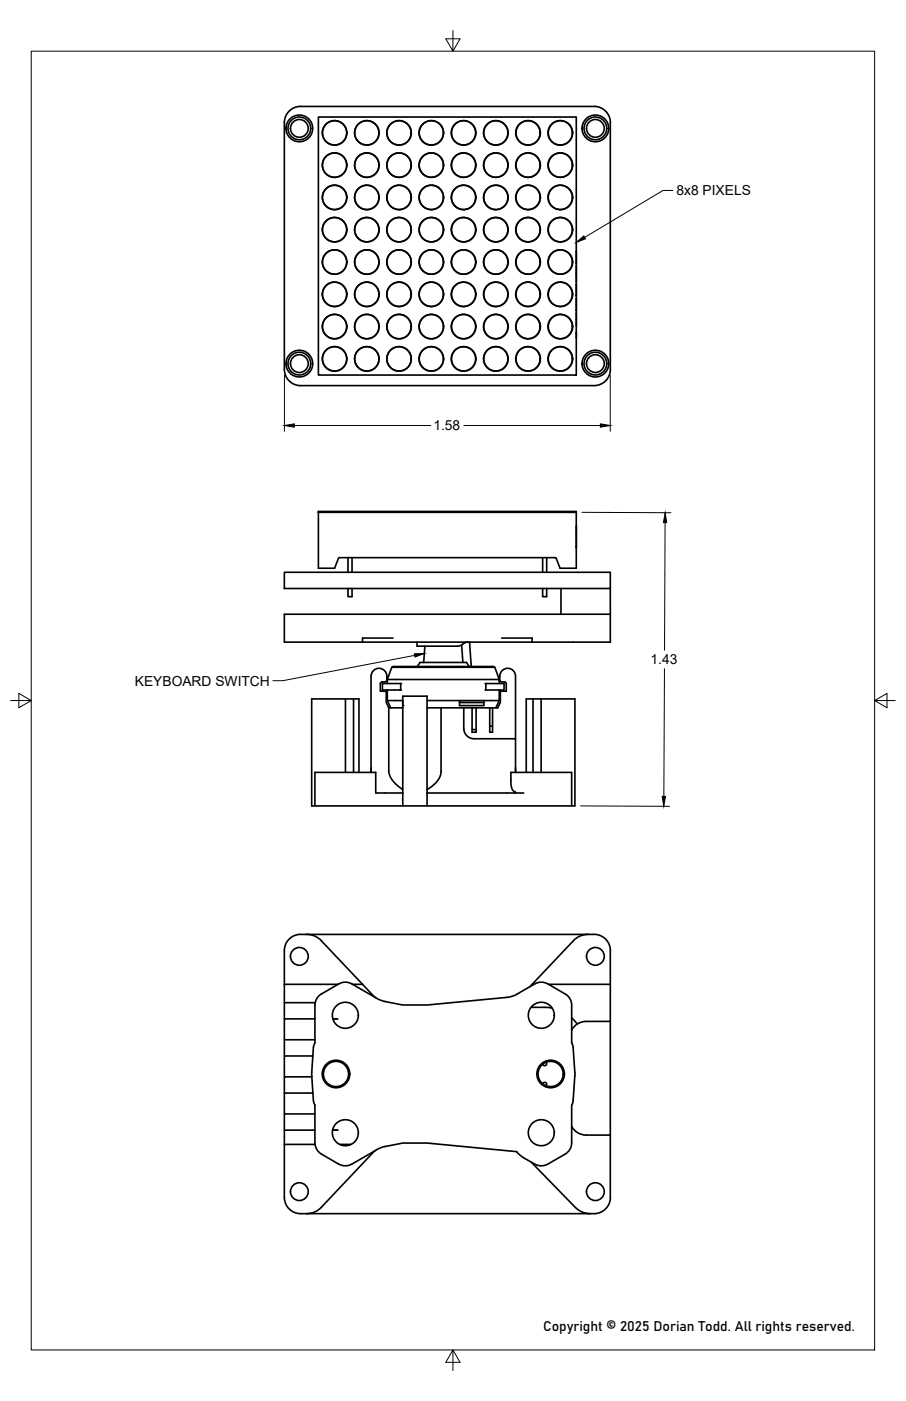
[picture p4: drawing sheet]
<svg xmlns="http://www.w3.org/2000/svg" width="279mm" height="432mm" viewBox="0 0 279 432" stroke-linecap="round" stroke-linejoin="round" font-family="sans-serif">
<defs><g id="words">
<g font-size="4.3">
<text x="208.6" y="60.2">8x8 PIXELS</text>
<text x="133.7" y="132.6">1.58</text>
<text x="200.6" y="204.8">1.43</text>
<text x="41.6" y="211.3">KEYBOARD SWITCH</text>
<text x="167.5" y="410.3">Copyright © 2025 Dorian Todd. All rights reserved.</text>
</g>
</g></defs>
<!-- layer: Visible -->
<g fill="none" stroke="#000" stroke-width=".51">
<path d="M92.7 32.8h90.5M92.7 32.8a5 5 0 0 0-5 5v76.1a5 5 0 0 0 5 5h90.5M98.2 36.1h79.5v79.5h-79.5zM183.2 32.8a5 5 0 0 1 5 5M188.2 37.8v76.1M177.7 77.5v3.8M177.7 82v4.9M177.7 98.5h.1M177.7 96.5h.1M177.7 91.2h.1M177.7 87.6h.1M177.7 87.8h.1"/>
<path d="M177.7 89.4h.1M177.7 91h.1M177.7 84.1h.1M177.7 84.8h.1M177.7 95.7h.1M177.7 92.1h.1M177.7 92.3h.1M177.7 93.9h.1M177.7 95.6h.1M177.7 96.5v4M177.7 91v.2M177.7 87.6v3.4"/>
<path d="M177.7 95.6v.1M177.7 92.1v3.5M177.7 102.4h.1M177.7 102.4v1.7M188.2 113.8a5 5 0 0 1-5 5.1M98.2 157.6h79.5v.3h-79.5h79.5v17.2h-5l-1.3-3.2h-66.9l-1.3 3.2h-5zM87.7 176.4h100.5v5h-100.5zM107.3 171.9v4.5M108.6 171.9v4.5M167.3 171.9v4.5M168.6 171.9v4.5M177.7 168.6h.1"/>
<path d="M177.7 162.4h.1M177.7 162.2h.1M177.7 168.8h.1M177.7 162.4v1.7M177.7 162.2v.2M177.7 168.6v.2M107.3 181.4v2.5h1.3v-2.5M111.8 197.9h52.3M121.2 196.7h-9.4v1.2M131 199.2l-.3 5M142.4 198.8l.3 5.4M144.4 197.9l-1.1 .2-1.2 .8-1 .3h-12.5v-1.3"/>
<path d="M144.8 197.9l.5 7.5M154.7 196.7h9.4v1.2M167.3 181.4v2.5h1.3v-2.5M173 181.4v7.9M188.2 189.3h-100.5v8.6h24.1M188.2 181.4v16.5h-24.1M106.5 215.4v22.7M109 215.4v22.7M117.9 210.1l-.6 .4v2.5h1.8v3.5l.8 1.6v20l.6 1.5 .9 1.4 2.8 2.4M119.3 209.5a2.66 2.66 0 0 0-3-3.5 2.47 2.47 0 0 0-1.9 2.4v29.7M119.3 209.5l-.4 .6-1 .1M119.4 210.7v-1.3h34.6v1.3"/>
<path d="M119.4 209.4l1.4-3.7h31.8l1.4 3.7M119.4 212.7v3.2h4.8v1.6M119.4 215.9l1.1 2.3M119.9 218.1l4.3 .1M120.8 205.7l.5-.3h30.8l.5 .3M123.6 210.7v2M123.8 210.7h-5.9v2h5.9M128.7 205.4l.8-1.2h14.4l.8 1.2M131.7 215.9h10M131.7 218.2h4.3M141.7 215.9h7.5v.6h-7.5zM141.7 216.5v1h7.5v-1"/>
<path d="M143 218.2h9.9M145.6 218.2v6.7h1.2M146.8 218.2v7.5h-1.2v-.8M149.6 210.7h5.8v2h-5.8M149.8 210.7v2M151 218.2v5.6h.9M151.9 218.2v7.5h-.9v-1.9M152.9 218.2h.6l.8-1.7v-3.5h1.8v-2.5l-.3-.3-1.3-.1a2.52 2.52 0 0 1 .8-3.8 2.52 2.52 0 0 1 3.6 1.5l.1 19.9M154 212.7v3.2h-4.8M154 215.9l-1.1 2.3M164.4 215.4v22.7M166.9 215.4v22.7"/>
<path d="M110.7 238.1v-22.7h-14.6v33h81.2v-33h-15v22.7M114.4 236.9v1.2M159 238.1v-10.4h-12.8a3.2 3.2 0 0 1-3.2-3.2v-6.3h-7v19.9l-.4 1.5-1 1.5-2.9 2.3M159 236.9l.1 1.2M124.2 244.4h-8.3v-6.3h-18.8v10.3M124.2 244.4v-29.8h7.5v29.8M124.2 244.4v4M131.7 244.4h27.3M131.7 244.4v4M159 244.4h2.5M159 244.4v-.2a3.5 3.5 0 0 1-1.5-3.9v-2.2h18.8v10.3M94.6 288l2.1 .3 1.9 1.1 16.9 17.9"/>
<path d="M181.4 288l-2.2 .3-1.8 1.1-13.3 14M183.2 288h-90.5a5 5 0 0 0-5 5v10.4M183.2 288a5 5 0 0 1 5 5M188.2 293v10.4M87.7 303.4v5.6h9.5M87.7 309v5M87.7 303.4h16.6M97.1 314h-9.4v6.5h9.4M99.1 306.3l-1.3 1.3-.6 1.6-.1 12.2-.5 1.4-.5 8.2 .6 8.2 .4 1.4 .1 12.2 .6 1.7 1.3 1.2M102.6 314h1.5zM104.5 303.2l-5.4 3.2M104.5 303.2l1.7-.5 1.7 .3 8.1 4.6"/>
<path d="M108.7 303.4h3.1M116 307.6l1.8 .8a40.4 40.4 0 0 0 13.9 1.4l25.2-2.5 2.1-.7 6.5-3.6 1.1-.3 1.2 .1 6.5 3.5 .9 .8 .7 1 .4 1.7v11.6l.5 1.4M163.7 310.5l6.5 .2M164.1 303.4l-.7 .7M164.1 303.4h.6M169.1 303.4h19.1M176.3 313.7l1.7 1.9M178 315.6l-.8 .6-.9 1.3M188.2 303.4v11.4h-7.9l-2.3 .8M188.2 314.8v54.3M87.7 320.5v5M96.2 331.9h-8.5v5"/>
<path d="M96.5 325.5h-8.8v6.4M96.5 336.9h-8.8v6.4h9.4M167.4 334a.62 .62 0 0 1 .9-.4 .62 .62 0 0 1 .1 1M168.4 327.4a.62 .62 0 0 1-.1 1 .62 .62 0 0 1-.9-.4M176.7 322.8l.6 7.7M176.8 339.2l-.5 1.4v12.2l-.4 1.2-.7 .9-6.3 3.9-1.7 .5-1.7-.2-4-2.3M177.3 331.5l-.6 7.7M177.3 330.5v1M87.7 343.3v5M97.1 348.3h-9.4v4.4M97.1 352.7h-9.4v16.4a5 5 0 0 0 5 5h90.5M99.1 355.7l5.4 3.1"/>
<path d="M102.6 348.3h1.5zM104.7 352.7h3.6M115.5 354.8l-16.4 17.3M116 354.5l-8.1 4.6-1.7 .2-1.7-.5M118.7 353.4l5.5-1.1h7.5l27.6 2.6 2.2 1.9M118.7 353.4l-2.7 1.1M163.8 358.2l14.2 14.5 1.9 1 2.1 .4M176.3 347.2a5 5 0 0 0 4.4 2.6h7.5M99.1 372.1l-1.7 1.3-1.4 .5-1.4 .2M188.2 369.1a5 5 0 0 1-5 5"/>
<circle cx="92.3" cy="39.6" r="3.5"/>
<circle cx="92.3" cy="39.6" r="2.74"/>
<circle cx="92.3" cy="39.6" r="4.1"/>
<circle cx="183.6" cy="39.6" r="3.5"/>
<circle cx="183.6" cy="39.6" r="2.74"/>
<circle cx="183.6" cy="39.6" r="4.1"/>
<circle cx="103.2" cy="40.9" r="3.8"/>
<circle cx="103.2" cy="50.9" r="3.8"/>
<circle cx="113.1" cy="50.9" r="3.8"/>
<circle cx="113.1" cy="40.9" r="3.8"/>
<circle cx="123.1" cy="50.9" r="3.8"/>
<circle cx="123.1" cy="40.9" r="3.8"/>
<circle cx="133" cy="50.9" r="3.8"/>
<circle cx="133" cy="40.9" r="3.8"/>
<circle cx="142.9" cy="50.9" r="3.8"/>
<circle cx="142.9" cy="40.9" r="3.8"/>
<circle cx="143" cy="50.9" r="3.8"/>
<circle cx="143" cy="40.9" r="3.8"/>
<circle cx="152.9" cy="50.9" r="3.8"/>
<circle cx="152.9" cy="40.9" r="3.8"/>
<circle cx="162.8" cy="40.9" r="3.8"/>
<circle cx="162.8" cy="50.9" r="3.8"/>
<circle cx="162.9" cy="50.9" r="3.8"/>
<circle cx="162.9" cy="40.9" r="3.8"/>
<circle cx="172.8" cy="40.9" r="3.8"/>
<circle cx="172.8" cy="50.9" r="3.8"/>
<circle cx="103.2" cy="60.8" r="3.8"/>
<circle cx="103.2" cy="70.8" r="3.8"/>
<circle cx="113.1" cy="60.8" r="3.8"/>
<circle cx="113.1" cy="70.8" r="3.8"/>
<circle cx="123.1" cy="70.8" r="3.8"/>
<circle cx="123.1" cy="60.8" r="3.8"/>
<circle cx="133" cy="70.8" r="3.8"/>
<circle cx="133" cy="60.8" r="3.8"/>
<circle cx="142.9" cy="70.8" r="3.8"/>
<circle cx="142.9" cy="60.8" r="3.8"/>
<circle cx="143" cy="70.8" r="3.8"/>
<circle cx="143" cy="60.8" r="3.8"/>
<circle cx="152.9" cy="60.8" r="3.8"/>
<circle cx="152.9" cy="70.8" r="3.8"/>
<circle cx="162.8" cy="70.8" r="3.8"/>
<circle cx="162.8" cy="60.8" r="3.8"/>
<circle cx="162.9" cy="70.8" r="3.8"/>
<circle cx="162.9" cy="60.8" r="3.8"/>
<circle cx="172.8" cy="60.8" r="3.8"/>
<circle cx="172.8" cy="70.8" r="3.8"/>
<circle cx="103.2" cy="80.8" r="3.8"/>
<circle cx="103.2" cy="90.7" r="3.8"/>
<circle cx="113.1" cy="80.8" r="3.8"/>
<circle cx="113.1" cy="90.7" r="3.8"/>
<circle cx="123.1" cy="80.8" r="3.8"/>
<circle cx="123.1" cy="90.7" r="3.8"/>
<circle cx="133" cy="80.8" r="3.8"/>
<circle cx="133" cy="90.7" r="3.8"/>
<circle cx="142.9" cy="80.8" r="3.8"/>
<circle cx="142.9" cy="90.7" r="3.8"/>
<circle cx="143" cy="80.8" r="3.8"/>
<circle cx="143" cy="90.7" r="3.8"/>
<circle cx="152.9" cy="80.8" r="3.8"/>
<circle cx="152.9" cy="90.7" r="3.8"/>
<circle cx="162.8" cy="80.8" r="3.8"/>
<circle cx="162.8" cy="90.7" r="3.8"/>
<circle cx="162.9" cy="80.8" r="3.8"/>
<circle cx="162.9" cy="90.7" r="3.8"/>
<circle cx="172.8" cy="80.8" r="3.8"/>
<circle cx="172.8" cy="90.7" r="3.8"/>
<circle cx="92.3" cy="112.1" r="3.5"/>
<circle cx="92.3" cy="112.1" r="2.74"/>
<circle cx="92.3" cy="112.1" r="4.1"/>
<circle cx="103.2" cy="110.6" r="3.8"/>
<circle cx="103.2" cy="100.7" r="3.8"/>
<circle cx="113.1" cy="100.7" r="3.8"/>
<circle cx="113.1" cy="110.6" r="3.8"/>
<circle cx="123.1" cy="110.6" r="3.8"/>
<circle cx="123.1" cy="100.7" r="3.8"/>
<circle cx="133" cy="100.7" r="3.8"/>
<circle cx="133" cy="110.6" r="3.8"/>
<circle cx="142.9" cy="100.7" r="3.8"/>
<circle cx="142.9" cy="110.6" r="3.8"/>
<circle cx="143" cy="110.6" r="3.8"/>
<circle cx="143" cy="100.7" r="3.8"/>
<circle cx="152.9" cy="110.6" r="3.8"/>
<circle cx="152.9" cy="100.7" r="3.8"/>
<circle cx="162.8" cy="100.7" r="3.8"/>
<circle cx="162.8" cy="110.6" r="3.8"/>
<circle cx="162.9" cy="110.6" r="3.8"/>
<circle cx="162.9" cy="100.7" r="3.8"/>
<circle cx="172.8" cy="100.7" r="3.8"/>
<circle cx="172.8" cy="110.6" r="3.8"/>
<circle cx="183.6" cy="112.1" r="3.5"/>
<circle cx="183.6" cy="112.1" r="2.74"/>
<circle cx="183.6" cy="112.1" r="4.1"/>
<circle cx="92.3" cy="294.8" r="2.74"/>
<circle cx="183.6" cy="294.8" r="2.74"/>
<circle cx="106.5" cy="312.9" r="4"/>
<circle cx="166.9" cy="312.9" r="4"/>
<circle cx="103.6" cy="331" r="3.9"/>
<circle cx="103.6" cy="331" r="4.2"/>
<circle cx="169.8" cy="331" r="3.9"/>
<circle cx="169.8" cy="331" r="4.2"/>
<circle cx="106.5" cy="349.1" r="4"/>
<circle cx="166.9" cy="349.1" r="4"/>
<circle cx="92.3" cy="367.3" r="2.74"/>
<circle cx="183.6" cy="367.3" r="2.74"/>
</g>
<circle cx="124.2" cy="217.5" r=".25" fill="#000"/>
<!-- layer: Border -->
<path d="M9.6 15.8h260.1v400.3h-260.1zM139.7 9.4v6.4l-2.2-3.8h4.4l-2.2 3.8M3.3 215.9h6.3l-3.8 2.2v-4.4l3.8 2.2M269.7 215.9l3.8-2.2v4.4l-3.8-2.2h6.4M139.7 416.1l2.2 3.8h-4.4l2.2-3.8v6.3" fill="none" stroke="#000" stroke-width=".31"/>
<!-- layer: FD_Dimensions -->
<path d="M87.7 115.6v17.3M188.2 115.6v17.3M90.8 131.1h42.1M143 131.1h42.1M179.5 157.9l27.4 .1M205.1 161.1l-.2 39.3M204.9 206.1l-.2 39.3M179 248.4l27.5 .1" fill="none" stroke="#000" stroke-width=".31"/>
<path d="M87.7 131.1l3.1-.5v1.1zM185.1 130.6l3.1 .5-3.1 .6zM205.1 158l.5 3.1h-1zM204.2 245.4l1 .1-.5 3z" fill="#000" stroke="#000" stroke-width=".31"/>
<!-- layer: Leaders -->
<path d="M177.7 74.7l2.3-2 .6 .9zM127.8 201.5l3.1-.1-2.9 1.1z" fill="#000" stroke="#000" stroke-width=".31"/>
<path d="M207.5 58.7h-3l-24.2 14.5M127.9 202l-40.7 7.8h-3.1" fill="none" stroke="#000" stroke-width=".31"/>
<use href="#words"/>
</svg>
